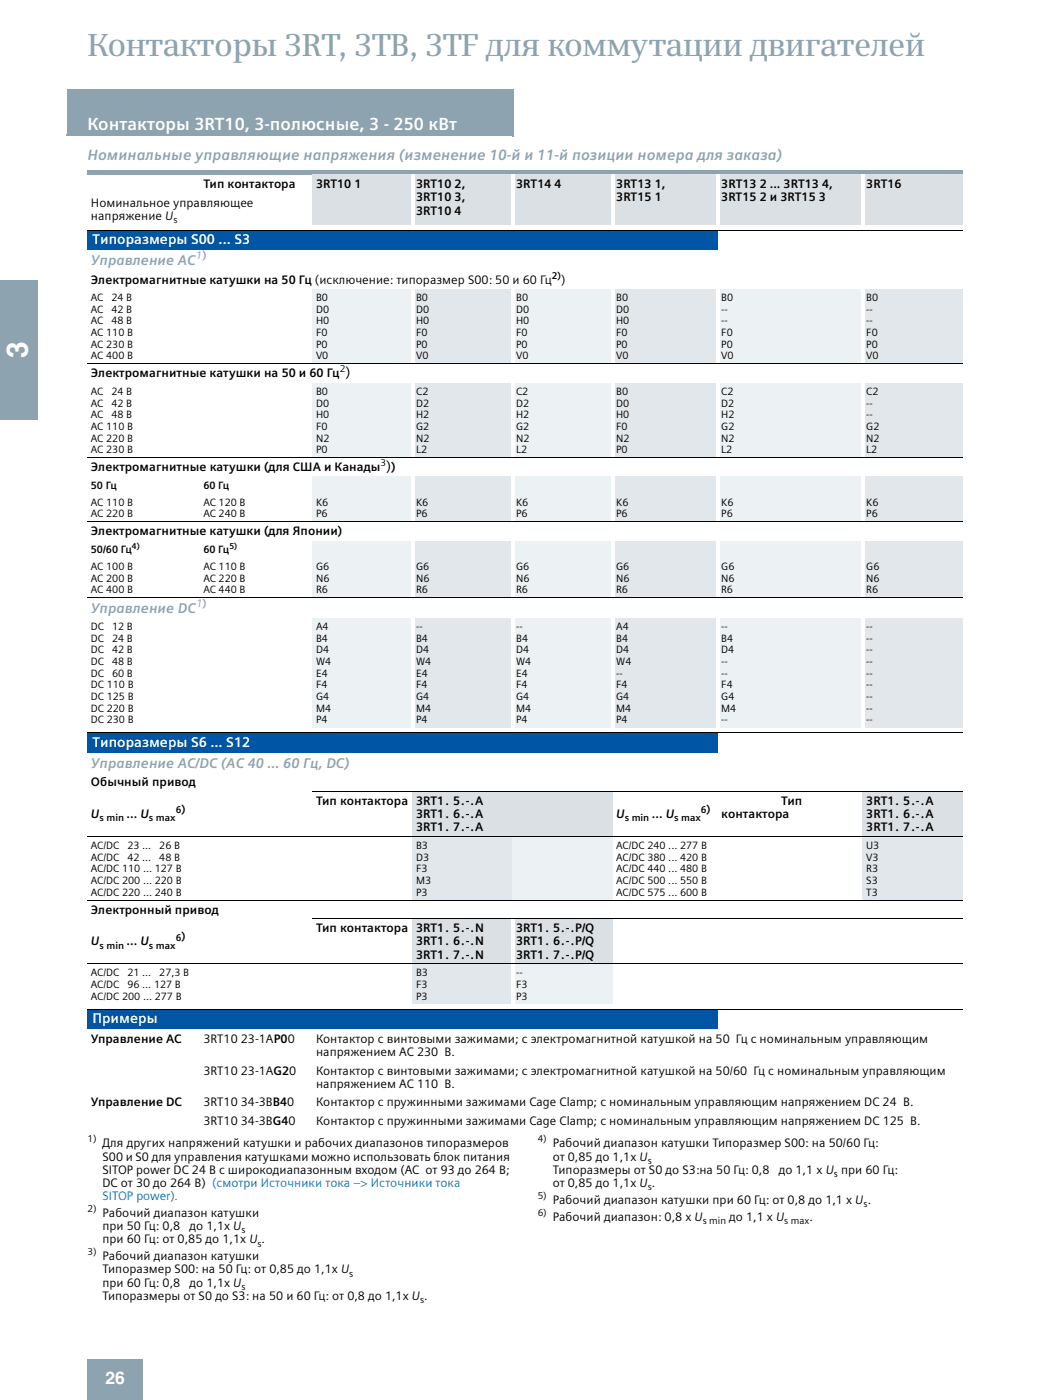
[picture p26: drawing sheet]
<svg xmlns="http://www.w3.org/2000/svg" width="210mm" height="280mm" viewBox="0 0 210 280" stroke-linecap="round" stroke-linejoin="round" font-family="sans-serif">
<defs><g id="words">
<text font-size="6.3" fill="#8da3b0" x="17.5" y="11.3">Контакторы 3RT, 3TB, 3TF для коммутации двигателей</text>
<text font-size="6" fill="#fff" x="5.5" y="71.7" transform="rotate(-90 5.5 71.7)">3</text>
<g font-size="3.5" fill="#fff">
<text x="17.5" y="26">Контакторы 3RT10, 3-полюсные, 3 - 250 кВт</text>
<text x="21.1" y="276.9">26</text>
</g>
<text font-size="3" fill="#8da3b0" x="17.5" y="32">Номинальные управляющие напряжения (изменение 10-й и 11-й позиции номера для заказа)</text>
<g font-size="2.8" fill="#8da3b0">
<text x="18.2" y="53">Управление AC</text>
<text x="18.2" y="122.6">Управление DC</text>
<text x="18.2" y="153.6">Управление AC/DC (AC 40 ... 60 Гц, DC)</text>
</g>
<g font-size="2.8" fill="#fff">
<text x="18.5" y="48.9">Типоразмеры S00 ... S3</text>
<text x="18.5" y="149.5">Типоразмеры S6 ... S12</text>
<text x="18.5" y="204.7">Примеры</text>
</g>
<g font-size="2.8">
<text x="69" y="75.5">)</text>
<text x="77.2" y="94.3">)</text>
</g>
<g font-size="2.5">
<text x="18.2" y="41.4">Номинальное управляющее</text>
<text x="40.7" y="37.6">Тип контактора</text>
<text x="63.2" y="37.6">3RT10 1</text>
<text x="83.2" y="37.6">3RT10 2,</text>
<text x="83.2" y="40.3">3RT10 3,</text>
<text x="103.2" y="37.6">3RT14 4</text>
<text x="123.2" y="37.6">3RT13 1,</text>
<text x="123.2" y="40.3">3RT15 1</text>
<text x="144.2" y="37.6">3RT13 2 ... 3RT13 4,</text>
<text x="144.2" y="40.3">3RT15 2 и 3RT15 3</text>
<text x="173.2" y="37.6">3RT16</text>
<text x="18.2" y="44">напряжение U</text>
<text x="83.2" y="42.9">3RT10 4</text>
<text x="18.2" y="56.7">Электромагнитные катушки на 50 Гц (исключение: типоразмер S00: 50 и 60 Гц</text>
<text x="112.2" y="56.7">)</text>
<text x="18.2" y="75.5">Электромагнитные катушки на 50 и 60 Гц</text>
<text x="18.2" y="94.3">Электромагнитные катушки (для США и Канады</text>
<text x="78.2" y="94.3">)</text>
<text x="18.2" y="107.1">Электромагнитные катушки (для Японии)</text>
<text x="18.2" y="157.3">Обычный привод</text>
<text x="63.2" y="161.1">Тип контактора</text>
<text x="83.2" y="161.1">3RT1. 5.-.A</text>
<text x="156.2" y="161.1">Тип</text>
<text x="173.2" y="161.1">3RT1. 5.-.A</text>
<text x="18.2" y="163.7">U</text>
<text x="25.3" y="163.7">... U</text>
<text x="83.2" y="163.7">3RT1. 6.-.A</text>
<text x="83.2" y="166.3">3RT1. 7.-.A</text>
<text x="123.2" y="163.7">U</text>
<text x="130.3" y="163.7">... U</text>
<text x="144.2" y="163.7">контактора</text>
<text x="173.2" y="163.7">3RT1. 6.-.A</text>
<text x="173.2" y="166.3">3RT1. 7.-.A</text>
<text x="18.2" y="182.8">Электронный привод</text>
<text x="18.2" y="189.2">U</text>
<text x="25.3" y="189.2">... U</text>
<text x="63.2" y="186.5">Тип контактора</text>
<text x="83.2" y="186.5">3RT1. 5.-.N</text>
<text x="83.2" y="189.2">3RT1. 6.-.N</text>
<text x="83.2" y="191.8">3RT1. 7.-.N</text>
<text x="103.2" y="186.5">3RT1. 5.-.P/Q</text>
<text x="103.2" y="189.2">3RT1. 6.-.P/Q</text>
<text x="103.2" y="191.8">3RT1. 7.-.P/Q</text>
<text x="18.2" y="208.6">Управление AC</text>
<text x="40.7" y="208.6">3RT10 23-1AP00</text>
<text x="63.2" y="208.6">Контактор с винтовыми зажимами; с электромагнитной катушкой на 50 Гц с номинальным управляющим</text>
<text x="40.7" y="215">3RT10 23-1AG20</text>
<text x="63.2" y="211.3">напряжением AC 230 В.</text>
<text x="63.2" y="215">Контактор с винтовыми зажимами; с электромагнитной катушкой на 50/60 Гц с номинальным управляющим</text>
<text x="18.2" y="221.4">Управление DC</text>
<text x="40.7" y="221.4">3RT10 34-3BB40</text>
<text x="63.2" y="221.4">Контактор с пружинными зажимами Cage Clamp; с номинальным управляющим напряжением DC 24 В.</text>
<text x="63.2" y="217.6">напряжением AC 110 В.</text>
<text x="40.7" y="225.1">3RT10 34-3BG40</text>
<text x="63.2" y="225.1">Контактор с пружинными зажимами Cage Clamp; с номинальным управляющим напряжением DC 125 В.</text>
<text x="20.5" y="229.6">Для других напряжений катушки и рабочих диапазонов типоразмеров</text>
<text x="20.5" y="232.2">S00 и S0 для управления катушками можно использовать блок питания</text>
<text x="110.5" y="229.6">Рабочий диапазон катушки Типоразмер S00: на 50/60 Гц:</text>
<text x="110.5" y="232.2">от 0,85 до 1,1x U</text>
<text x="20.5" y="234.9">SITOP power DC 24 В с широкодиапазонным входом (AC от 93 до 264 В;</text>
<text x="20.5" y="237.5">DC от 30 до 264 В) (смотри Источники тока –&gt; Источники тока</text>
<text x="110.5" y="237.5">от 0,85 до 1,1x U .</text>
<text x="110.5" y="234.9">Типоразмеры от S0 до S3:на 50 Гц: 0,8</text>
<text x="155.7" y="234.9">до 1,1 x U при 60 Гц:</text>
<text x="20.5" y="243.5">Рабочий диапазон катушки</text>
<text x="110.5" y="240.9">Рабочий диапазон катушки при 60 Гц: от 0,8 до 1,1 x U .</text>
<text x="110.5" y="244.2">Рабочий диапазон: 0,8 x U</text>
<text x="145.8" y="244.2">до 1,1 x U</text>
<text x="161.8" y="244.2">.</text>
<text x="20.5" y="246.1">при 50 Гц: 0,8</text>
<text x="20.5" y="248.8">при 60 Гц: от 0,85 до 1,1x U .</text>
<text x="37.9" y="246.1">до 1,1x U</text>
<text x="20.5" y="252.1">Рабочий диапазон катушки</text>
<text x="20.5" y="254.8">Типоразмер S00: на 50 Гц: от 0,85 до 1,1x U</text>
<text x="20.5" y="257.4">при 60 Гц: 0,8</text>
<text x="37.9" y="257.4">до 1,1x U</text>
<text x="20.5" y="260.1">Типоразмеры от S0 до S3: на 50 и 60 Гц: от 0,8 до 1,1x U .</text>
</g>
<text font-size="2.5" fill="#0077be" x="20.5" y="240.2">SITOP power).</text>
<g font-size="2.2" fill="#8da3b0">
<text x="39.2" y="51.9">1)</text>
<text x="39.2" y="121.5">1)</text>
</g>
<g font-size="2.2">
<text x="36.3" y="162.6">)</text>
<text x="141.3" y="162.6">)</text>
<text x="36.3" y="188">)</text>
</g>
<g font-size="2.1">
<text x="18.2" y="60.3">AC</text>
<text x="18.2" y="62.6">AC</text>
<text x="18.2" y="64.9">AC</text>
<text x="22.3" y="60.3">24 В</text>
<text x="22.3" y="62.6">42 В</text>
<text x="22.3" y="64.9">48 В</text>
<text x="63.2" y="60.3">B0</text>
<text x="63.2" y="62.6">D0</text>
<text x="63.2" y="64.9">H0</text>
<text x="83.2" y="60.3">B0</text>
<text x="83.2" y="62.6">D0</text>
<text x="83.2" y="64.9">H0</text>
<text x="103.2" y="60.3">B0</text>
<text x="103.2" y="62.6">D0</text>
<text x="103.2" y="64.9">H0</text>
<text x="123.2" y="60.3">B0</text>
<text x="123.2" y="62.6">D0</text>
<text x="123.2" y="64.9">H0</text>
<text x="144.2" y="60.3">B0</text>
<text x="144.2" y="62.6">--</text>
<text x="144.2" y="64.9">--</text>
<text x="173.2" y="60.3">B0</text>
<text x="173.2" y="62.6">--</text>
<text x="173.2" y="64.9">--</text>
<text x="18.2" y="67.2">AC 110 В</text>
<text x="18.2" y="69.6">AC 230 В</text>
<text x="18.2" y="71.9">AC 400 В</text>
<text x="63.2" y="67.2">F0</text>
<text x="63.2" y="69.6">P0</text>
<text x="63.2" y="71.9">V0</text>
<text x="83.2" y="67.2">F0</text>
<text x="83.2" y="69.6">P0</text>
<text x="83.2" y="71.9">V0</text>
<text x="103.2" y="67.2">F0</text>
<text x="103.2" y="69.6">P0</text>
<text x="103.2" y="71.9">V0</text>
<text x="123.2" y="67.2">F0</text>
<text x="123.2" y="69.6">P0</text>
<text x="123.2" y="71.9">V0</text>
<text x="144.2" y="67.2">F0</text>
<text x="144.2" y="69.6">P0</text>
<text x="144.2" y="71.9">V0</text>
<text x="173.2" y="67.2">F0</text>
<text x="173.2" y="69.6">P0</text>
<text x="173.2" y="71.9">V0</text>
<text x="18.2" y="79">AC</text>
<text x="18.2" y="81.4">AC</text>
<text x="18.2" y="83.7">AC</text>
<text x="22.3" y="79">24 В</text>
<text x="22.3" y="81.4">42 В</text>
<text x="22.3" y="83.7">48 В</text>
<text x="63.2" y="79">B0</text>
<text x="63.2" y="81.4">D0</text>
<text x="63.2" y="83.7">H0</text>
<text x="83.2" y="79">C2</text>
<text x="83.2" y="81.4">D2</text>
<text x="83.2" y="83.7">H2</text>
<text x="103.2" y="79">C2</text>
<text x="103.2" y="81.4">D2</text>
<text x="103.2" y="83.7">H2</text>
<text x="123.2" y="79">B0</text>
<text x="123.2" y="81.4">D0</text>
<text x="123.2" y="83.7">H0</text>
<text x="144.2" y="79">C2</text>
<text x="144.2" y="81.4">D2</text>
<text x="144.2" y="83.7">H2</text>
<text x="173.2" y="79">C2</text>
<text x="173.2" y="81.4">--</text>
<text x="173.2" y="83.7">--</text>
<text x="18.2" y="86">AC 110 В</text>
<text x="18.2" y="88.3">AC 220 В</text>
<text x="63.2" y="86">F0</text>
<text x="63.2" y="88.3">N2</text>
<text x="83.2" y="86">G2</text>
<text x="83.2" y="88.3">N2</text>
<text x="103.2" y="86">G2</text>
<text x="103.2" y="88.3">N2</text>
<text x="123.2" y="86">F0</text>
<text x="123.2" y="88.3">N2</text>
<text x="144.2" y="86">G2</text>
<text x="144.2" y="88.3">N2</text>
<text x="173.2" y="86">G2</text>
<text x="173.2" y="88.3">N2</text>
<text x="18.2" y="90.7">AC 230 В</text>
<text x="63.2" y="90.7">P0</text>
<text x="83.2" y="90.7">L2</text>
<text x="103.2" y="90.7">L2</text>
<text x="123.2" y="90.7">P0</text>
<text x="144.2" y="90.7">L2</text>
<text x="173.2" y="90.7">L2</text>
<text x="18.2" y="97.8">50 Гц</text>
<text x="18.2" y="101.2">AC 110 В</text>
<text x="40.7" y="101.2">AC 120 В</text>
<text x="40.7" y="97.8">60 Гц</text>
<text x="63.2" y="101.2">K6</text>
<text x="83.2" y="101.2">K6</text>
<text x="103.2" y="101.2">K6</text>
<text x="123.2" y="101.2">K6</text>
<text x="144.2" y="101.2">K6</text>
<text x="173.2" y="101.2">K6</text>
<text x="18.2" y="103.5">AC 220 В</text>
<text x="40.7" y="103.5">AC 240 В</text>
<text x="63.2" y="103.5">P6</text>
<text x="83.2" y="103.5">P6</text>
<text x="103.2" y="103.5">P6</text>
<text x="123.2" y="103.5">P6</text>
<text x="144.2" y="103.5">P6</text>
<text x="173.2" y="103.5">P6</text>
<text x="18.2" y="110.6">50/60 Гц</text>
<text x="40.7" y="110.6">60 Гц</text>
<text x="18.2" y="114">AC 100 В</text>
<text x="18.2" y="116.4">AC 200 В</text>
<text x="18.2" y="118.7">AC 400 В</text>
<text x="40.7" y="114">AC 110 В</text>
<text x="40.7" y="116.4">AC 220 В</text>
<text x="40.7" y="118.7">AC 440 В</text>
<text x="63.2" y="114">G6</text>
<text x="63.2" y="116.4">N6</text>
<text x="63.2" y="118.7">R6</text>
<text x="83.2" y="114">G6</text>
<text x="83.2" y="116.4">N6</text>
<text x="83.2" y="118.7">R6</text>
<text x="103.2" y="114">G6</text>
<text x="103.2" y="116.4">N6</text>
<text x="103.2" y="118.7">R6</text>
<text x="123.2" y="114">G6</text>
<text x="123.2" y="116.4">N6</text>
<text x="123.2" y="118.7">R6</text>
<text x="144.2" y="114">G6</text>
<text x="144.2" y="116.4">N6</text>
<text x="144.2" y="118.7">R6</text>
<text x="173.2" y="114">G6</text>
<text x="173.2" y="116.4">N6</text>
<text x="173.2" y="118.7">R6</text>
<text x="18.2" y="126.1">DC</text>
<text x="18.2" y="128.4">DC</text>
<text x="18.2" y="130.7">DC</text>
<text x="22.4" y="126.1">12 В</text>
<text x="22.4" y="128.4">24 В</text>
<text x="22.4" y="130.7">42 В</text>
<text x="63.2" y="126.1">A4</text>
<text x="63.2" y="128.4">B4</text>
<text x="63.2" y="130.7">D4</text>
<text x="83.2" y="126.1">--</text>
<text x="83.2" y="128.4">B4</text>
<text x="83.2" y="130.7">D4</text>
<text x="103.2" y="126.1">--</text>
<text x="103.2" y="128.4">B4</text>
<text x="103.2" y="130.7">D4</text>
<text x="123.2" y="126.1">A4</text>
<text x="123.2" y="128.4">B4</text>
<text x="123.2" y="130.7">D4</text>
<text x="144.2" y="126.1">--</text>
<text x="144.2" y="128.4">B4</text>
<text x="144.2" y="130.7">D4</text>
<text x="173.2" y="126.1">--</text>
<text x="173.2" y="128.4">--</text>
<text x="173.2" y="130.7">--</text>
<text x="18.2" y="133.1">DC</text>
<text x="18.2" y="135.4">DC</text>
<text x="18.2" y="137.7">DC 110 В</text>
<text x="22.4" y="133.1">48 В</text>
<text x="22.4" y="135.4">60 В</text>
<text x="63.2" y="133.1">W4</text>
<text x="63.2" y="135.4">E4</text>
<text x="63.2" y="137.7">F4</text>
<text x="83.2" y="133.1">W4</text>
<text x="83.2" y="135.4">E4</text>
<text x="83.2" y="137.7">F4</text>
<text x="103.2" y="133.1">W4</text>
<text x="103.2" y="135.4">E4</text>
<text x="103.2" y="137.7">F4</text>
<text x="123.2" y="133.1">W4</text>
<text x="123.2" y="135.4">--</text>
<text x="123.2" y="137.7">F4</text>
<text x="144.2" y="133.1">--</text>
<text x="144.2" y="135.4">--</text>
<text x="144.2" y="137.7">F4</text>
<text x="173.2" y="133.1">--</text>
<text x="173.2" y="135.4">--</text>
<text x="173.2" y="137.7">--</text>
<text x="18.2" y="140">DC 125 В</text>
<text x="18.2" y="142.4">DC 220 В</text>
<text x="63.2" y="140">G4</text>
<text x="63.2" y="142.4">M4</text>
<text x="83.2" y="140">G4</text>
<text x="83.2" y="142.4">M4</text>
<text x="103.2" y="140">G4</text>
<text x="103.2" y="142.4">M4</text>
<text x="123.2" y="140">G4</text>
<text x="123.2" y="142.4">M4</text>
<text x="144.2" y="140">G4</text>
<text x="144.2" y="142.4">M4</text>
<text x="173.2" y="140">--</text>
<text x="173.2" y="142.4">--</text>
<text x="18.2" y="144.7">DC 230 В</text>
<text x="63.2" y="144.7">P4</text>
<text x="83.2" y="144.7">P4</text>
<text x="103.2" y="144.7">P4</text>
<text x="123.2" y="144.7">P4</text>
<text x="144.2" y="144.7">--</text>
<text x="173.2" y="144.7">--</text>
<text x="18.2" y="169.9">AC/DC</text>
<text x="18.2" y="172.2">AC/DC</text>
<text x="25.5" y="169.9">23 ...</text>
<text x="25.5" y="172.2">42 ...</text>
<text x="31.8" y="169.9">26 В</text>
<text x="31.8" y="172.2">48 В</text>
<text x="83.2" y="169.9">B3</text>
<text x="83.2" y="172.2">D3</text>
<text x="123.2" y="169.9">AC/DC 240 ... 277 В</text>
<text x="123.2" y="172.2">AC/DC 380 ... 420 В</text>
<text x="173.2" y="169.9">U3</text>
<text x="173.2" y="172.2">V3</text>
<text x="18.2" y="174.5">AC/DC 110 ... 127 В</text>
<text x="18.2" y="176.8">AC/DC 200 ... 220 В</text>
<text x="18.2" y="179.2">AC/DC 220 ... 240 В</text>
<text x="83.2" y="174.5">F3</text>
<text x="83.2" y="176.8">M3</text>
<text x="83.2" y="179.2">P3</text>
<text x="123.2" y="174.5">AC/DC 440 ... 480 В</text>
<text x="123.2" y="176.8">AC/DC 500 ... 550 В</text>
<text x="123.2" y="179.2">AC/DC 575 ... 600 В</text>
<text x="173.2" y="174.5">R3</text>
<text x="173.2" y="176.8">S3</text>
<text x="173.2" y="179.2">T3</text>
<text x="18.2" y="195.3">AC/DC</text>
<text x="18.2" y="197.7">AC/DC</text>
<text x="25.5" y="195.3">21 ...</text>
<text x="25.5" y="197.7">96 ... 127 В</text>
<text x="31.8" y="195.3">27,3 В</text>
<text x="83.2" y="195.3">B3</text>
<text x="83.2" y="197.7">F3</text>
<text x="103.2" y="195.3">--</text>
<text x="103.2" y="197.7">F3</text>
<text x="18.2" y="200">AC/DC 200 ... 277 В</text>
<text x="83.2" y="200">P3</text>
<text x="103.2" y="200">P3</text>
</g>
<g font-size="2">
<text x="34.7" y="44.6">s</text>
<text x="110.3" y="55.8">2)</text>
<text x="67.9" y="74.5">2</text>
<text x="76.1" y="93.3">3</text>
<text x="19.9" y="164.3">s min</text>
<text x="29.8" y="164.3">s max</text>
<text x="35.1" y="162.7">6</text>
<text x="124.9" y="164.3">s min</text>
<text x="134.8" y="164.3">s max</text>
<text x="140.1" y="162.7">6</text>
<text x="19.9" y="189.8">s min</text>
<text x="29.8" y="189.8">s max</text>
<text x="35.1" y="188.2">6</text>
<text x="17.5" y="228.6">1)</text>
<text x="107.5" y="228.6">4)</text>
<text x="129.5" y="232.8">s</text>
<text x="107.5" y="239.9">5)</text>
<text x="129.5" y="238.1">s</text>
<text x="166.7" y="235.5">s</text>
<text x="17.5" y="242.5">2)</text>
<text x="107.5" y="243.2">6)</text>
<text x="140.5" y="244.8">s min</text>
<text x="156.8" y="244.8">s max</text>
<text x="172.6" y="241.5">s</text>
<text x="17.5" y="251.2">3)</text>
<text x="48.3" y="246.8">s</text>
<text x="51.5" y="249.4">s</text>
<text x="69.8" y="255.4">s</text>
<text x="48.3" y="258">s</text>
<text x="84" y="260.7">s</text>
</g>
<g font-size="1.7">
<text x="26.4" y="109.8">4)</text>
<text x="45.9" y="109.8">5)</text>
</g>
</g></defs>
<path d="M13.5 18h89v9.1h-89z" fill="#8da3b0"/>
<path d="M13.5 18h89.2M13.5 17.9v9.2M102.5 18v9.2M13.3 27.1h89.2" fill="none" stroke="#8da3b0" stroke-width=".36"/>
<path d="M17.5 272.1h11v8.1h-11z" fill="#8da3b0"/>
<path d="M17.5 272.1h11.1M17.5 272v8.2M28.5 272.1v8.1" fill="none" stroke="#8da3b0" stroke-width=".2"/>
<g fill="#8da3b0">
<path d="M0 56h7.5v28.1h-7.5z"/>
<path d="M17.5 33.9h175v1h-175z"/>
</g>
<g fill="#dae0e3">
<path d="M62.5 34.9h20v10.1h-20z"/>
<path d="M82.5 34.9h20v10.1h-20z"/>
<path d="M102.5 34.9h20v10.1h-20z"/>
<path d="M122.5 34.9h21v10.1h-21z"/>
<path d="M143.5 34.9h29v10.1h-29z"/>
<path d="M172.5 34.9h20v10.1h-20z"/>
</g>
<path d="M17.5 46.1h126v4h-126z" fill="#0055a4"/>
<path d="M62.5 57.8h20v3.4h-20z" fill="#ecf1f4"/>
<path d="M82.5 57.8h20v3.4h-20z" fill="#e1e7ea"/>
<path d="M102.5 57.8h20v3.4h-20z" fill="#ecf1f4"/>
<path d="M122.5 57.8h21v3.4h-21z" fill="#e1e7ea"/>
<path d="M143.5 57.8h29v3.4h-29z" fill="#ecf1f4"/>
<path d="M172.5 57.8h20v3.4h-20z" fill="#e1e7ea"/>
<path d="M62.5 61.2h20v2.3h-20z" fill="#ecf1f4"/>
<path d="M82.5 61.2h20v2.3h-20z" fill="#e1e7ea"/>
<path d="M102.5 61.2h20v2.3h-20z" fill="#ecf1f4"/>
<path d="M122.5 61.2h21v2.3h-21z" fill="#e1e7ea"/>
<path d="M143.5 61.2h29v2.3h-29z" fill="#ecf1f4"/>
<path d="M172.5 61.2h20v2.3h-20z" fill="#e1e7ea"/>
<path d="M62.5 63.5h20v2.3h-20z" fill="#ecf1f4"/>
<path d="M82.5 63.5h20v2.3h-20z" fill="#e1e7ea"/>
<path d="M102.5 63.5h20v2.3h-20z" fill="#ecf1f4"/>
<path d="M122.5 63.5h21v2.3h-21z" fill="#e1e7ea"/>
<path d="M143.5 63.5h29v2.3h-29z" fill="#ecf1f4"/>
<path d="M172.5 63.5h20v2.3h-20z" fill="#e1e7ea"/>
<path d="M62.5 65.8h20v2.4h-20z" fill="#ecf1f4"/>
<path d="M82.5 65.8h20v2.4h-20z" fill="#e1e7ea"/>
<path d="M102.5 65.8h20v2.4h-20z" fill="#ecf1f4"/>
<path d="M122.5 65.8h21v2.4h-21z" fill="#e1e7ea"/>
<path d="M143.5 65.8h29v2.4h-29z" fill="#ecf1f4"/>
<path d="M172.5 65.8h20v2.4h-20z" fill="#e1e7ea"/>
<path d="M62.5 68.2h20v2.3h-20z" fill="#ecf1f4"/>
<path d="M82.5 68.2h20v2.3h-20z" fill="#e1e7ea"/>
<path d="M102.5 68.2h20v2.3h-20z" fill="#ecf1f4"/>
<path d="M122.5 68.2h21v2.3h-21z" fill="#e1e7ea"/>
<path d="M143.5 68.2h29v2.3h-29z" fill="#ecf1f4"/>
<path d="M172.5 68.2h20v2.3h-20z" fill="#e1e7ea"/>
<path d="M62.5 70.5h20v2.3h-20z" fill="#ecf1f4"/>
<path d="M82.5 70.5h20v2.3h-20z" fill="#e1e7ea"/>
<path d="M102.5 70.5h20v2.3h-20z" fill="#ecf1f4"/>
<path d="M122.5 70.5h21v2.3h-21z" fill="#e1e7ea"/>
<path d="M143.5 70.5h29v2.3h-29z" fill="#ecf1f4"/>
<path d="M172.5 70.5h20v2.3h-20z" fill="#e1e7ea"/>
<path d="M62.5 76.6h20v3.3h-20z" fill="#ecf1f4"/>
<path d="M82.5 76.6h20v3.3h-20z" fill="#e1e7ea"/>
<path d="M102.5 76.6h20v3.3h-20z" fill="#ecf1f4"/>
<path d="M122.5 76.6h21v3.3h-21z" fill="#e1e7ea"/>
<path d="M143.5 76.6h29v3.3h-29z" fill="#ecf1f4"/>
<path d="M172.5 76.6h20v3.3h-20z" fill="#e1e7ea"/>
<path d="M62.5 79.9h20v2.4h-20z" fill="#ecf1f4"/>
<path d="M82.5 79.9h20v2.4h-20z" fill="#e1e7ea"/>
<path d="M102.5 79.9h20v2.4h-20z" fill="#ecf1f4"/>
<path d="M122.5 79.9h21v2.4h-21z" fill="#e1e7ea"/>
<path d="M143.5 79.9h29v2.4h-29z" fill="#ecf1f4"/>
<path d="M172.5 79.9h20v2.4h-20z" fill="#e1e7ea"/>
<path d="M62.5 82.3h20v2.3h-20z" fill="#ecf1f4"/>
<path d="M82.5 82.3h20v2.3h-20z" fill="#e1e7ea"/>
<path d="M102.5 82.3h20v2.3h-20z" fill="#ecf1f4"/>
<path d="M122.5 82.3h21v2.3h-21z" fill="#e1e7ea"/>
<path d="M143.5 82.3h29v2.3h-29z" fill="#ecf1f4"/>
<path d="M172.5 82.3h20v2.3h-20z" fill="#e1e7ea"/>
<path d="M62.5 84.6h20v2.3h-20z" fill="#ecf1f4"/>
<path d="M82.5 84.6h20v2.3h-20z" fill="#e1e7ea"/>
<path d="M102.5 84.6h20v2.3h-20z" fill="#ecf1f4"/>
<path d="M122.5 84.6h21v2.3h-21z" fill="#e1e7ea"/>
<path d="M143.5 84.6h29v2.3h-29z" fill="#ecf1f4"/>
<path d="M172.5 84.6h20v2.3h-20z" fill="#e1e7ea"/>
<path d="M62.5 86.9h20v2.4h-20z" fill="#ecf1f4"/>
<path d="M82.5 86.9h20v2.4h-20z" fill="#e1e7ea"/>
<path d="M102.5 86.9h20v2.4h-20z" fill="#ecf1f4"/>
<path d="M122.5 86.9h21v2.4h-21z" fill="#e1e7ea"/>
<path d="M143.5 86.9h29v2.4h-29z" fill="#ecf1f4"/>
<path d="M172.5 86.9h20v2.4h-20z" fill="#e1e7ea"/>
<path d="M62.5 89.3h20v2.3h-20z" fill="#ecf1f4"/>
<path d="M82.5 89.3h20v2.3h-20z" fill="#e1e7ea"/>
<path d="M102.5 89.3h20v2.3h-20z" fill="#ecf1f4"/>
<path d="M122.5 89.3h21v2.3h-21z" fill="#e1e7ea"/>
<path d="M143.5 89.3h29v2.3h-29z" fill="#ecf1f4"/>
<path d="M172.5 89.3h20v2.3h-20z" fill="#e1e7ea"/>
<path d="M62.5 95.3h20v3.4h-20z" fill="#ecf1f4"/>
<path d="M82.5 95.3h20v3.4h-20z" fill="#e1e7ea"/>
<path d="M102.5 95.3h20v3.4h-20z" fill="#ecf1f4"/>
<path d="M122.5 95.3h21v3.4h-21z" fill="#e1e7ea"/>
<path d="M143.5 95.3h29v3.4h-29z" fill="#ecf1f4"/>
<path d="M172.5 95.3h20v3.4h-20z" fill="#e1e7ea"/>
<path d="M62.5 98.7h20v3.4h-20z" fill="#ecf1f4"/>
<path d="M82.5 98.7h20v3.4h-20z" fill="#e1e7ea"/>
<path d="M102.5 98.7h20v3.4h-20z" fill="#ecf1f4"/>
<path d="M122.5 98.7h21v3.4h-21z" fill="#e1e7ea"/>
<path d="M143.5 98.7h29v3.4h-29z" fill="#ecf1f4"/>
<path d="M172.5 98.7h20v3.4h-20z" fill="#e1e7ea"/>
<path d="M62.5 102.1h20v2.3h-20z" fill="#ecf1f4"/>
<path d="M82.5 102.1h20v2.3h-20z" fill="#e1e7ea"/>
<path d="M102.5 102.1h20v2.3h-20z" fill="#ecf1f4"/>
<path d="M122.5 102.1h21v2.3h-21z" fill="#e1e7ea"/>
<path d="M143.5 102.1h29v2.3h-29z" fill="#ecf1f4"/>
<path d="M172.5 102.1h20v2.3h-20z" fill="#e1e7ea"/>
<path d="M62.5 108.2h20v3.3h-20z" fill="#ecf1f4"/>
<path d="M82.5 108.2h20v3.3h-20z" fill="#e1e7ea"/>
<path d="M102.5 108.2h20v3.3h-20z" fill="#ecf1f4"/>
<path d="M122.5 108.2h21v3.3h-21z" fill="#e1e7ea"/>
<path d="M143.5 108.2h29v3.3h-29z" fill="#ecf1f4"/>
<path d="M172.5 108.2h20v3.3h-20z" fill="#e1e7ea"/>
<path d="M62.5 111.5h20v3.4h-20z" fill="#ecf1f4"/>
<path d="M82.5 111.5h20v3.4h-20z" fill="#e1e7ea"/>
<path d="M102.5 111.5h20v3.4h-20z" fill="#ecf1f4"/>
<path d="M122.5 111.5h21v3.4h-21z" fill="#e1e7ea"/>
<path d="M143.5 111.5h29v3.4h-29z" fill="#ecf1f4"/>
<path d="M172.5 111.5h20v3.4h-20z" fill="#e1e7ea"/>
<path d="M62.5 114.9h20v2.4h-20z" fill="#ecf1f4"/>
<path d="M82.5 114.9h20v2.4h-20z" fill="#e1e7ea"/>
<path d="M102.5 114.9h20v2.4h-20z" fill="#ecf1f4"/>
<path d="M122.5 114.9h21v2.4h-21z" fill="#e1e7ea"/>
<path d="M143.5 114.9h29v2.4h-29z" fill="#ecf1f4"/>
<path d="M172.5 114.9h20v2.4h-20z" fill="#e1e7ea"/>
<path d="M62.5 117.3h20v2.3h-20z" fill="#ecf1f4"/>
<path d="M82.5 117.3h20v2.3h-20z" fill="#e1e7ea"/>
<path d="M102.5 117.3h20v2.3h-20z" fill="#ecf1f4"/>
<path d="M122.5 117.3h21v2.3h-21z" fill="#e1e7ea"/>
<path d="M143.5 117.3h29v2.3h-29z" fill="#ecf1f4"/>
<path d="M172.5 117.3h20v2.3h-20z" fill="#e1e7ea"/>
<path d="M62.5 123.6h20v3.4h-20z" fill="#ecf1f4"/>
<path d="M82.5 123.6h20v3.4h-20z" fill="#e1e7ea"/>
<path d="M102.5 123.6h20v3.4h-20z" fill="#ecf1f4"/>
<path d="M122.5 123.6h21v3.4h-21z" fill="#e1e7ea"/>
<path d="M143.5 123.6h29v3.4h-29z" fill="#ecf1f4"/>
<path d="M172.5 123.6h20v3.4h-20z" fill="#e1e7ea"/>
<path d="M62.5 127h20v2.3h-20z" fill="#ecf1f4"/>
<path d="M82.5 127h20v2.3h-20z" fill="#e1e7ea"/>
<path d="M102.5 127h20v2.3h-20z" fill="#ecf1f4"/>
<path d="M122.5 127h21v2.3h-21z" fill="#e1e7ea"/>
<path d="M143.5 127h29v2.3h-29z" fill="#ecf1f4"/>
<path d="M172.5 127h20v2.3h-20z" fill="#e1e7ea"/>
<path d="M62.5 129.3h20v2.3h-20z" fill="#ecf1f4"/>
<path d="M82.5 129.3h20v2.3h-20z" fill="#e1e7ea"/>
<path d="M102.5 129.3h20v2.3h-20z" fill="#ecf1f4"/>
<path d="M122.5 129.3h21v2.3h-21z" fill="#e1e7ea"/>
<path d="M143.5 129.3h29v2.3h-29z" fill="#ecf1f4"/>
<path d="M172.5 129.3h20v2.3h-20z" fill="#e1e7ea"/>
<path d="M62.5 131.6h20v2.4h-20z" fill="#ecf1f4"/>
<path d="M82.5 131.6h20v2.4h-20z" fill="#e1e7ea"/>
<path d="M102.5 131.6h20v2.4h-20z" fill="#ecf1f4"/>
<path d="M122.5 131.6h21v2.4h-21z" fill="#e1e7ea"/>
<path d="M143.5 131.6h29v2.4h-29z" fill="#ecf1f4"/>
<path d="M172.5 131.6h20v2.4h-20z" fill="#e1e7ea"/>
<path d="M62.5 134h20v2.3h-20z" fill="#ecf1f4"/>
<path d="M82.5 134h20v2.3h-20z" fill="#e1e7ea"/>
<path d="M102.5 134h20v2.3h-20z" fill="#ecf1f4"/>
<path d="M122.5 134h21v2.3h-21z" fill="#e1e7ea"/>
<path d="M143.5 134h29v2.3h-29z" fill="#ecf1f4"/>
<path d="M172.5 134h20v2.3h-20z" fill="#e1e7ea"/>
<path d="M62.5 136.3h20v2.3h-20z" fill="#ecf1f4"/>
<path d="M82.5 136.3h20v2.3h-20z" fill="#e1e7ea"/>
<path d="M102.5 136.3h20v2.3h-20z" fill="#ecf1f4"/>
<path d="M122.5 136.3h21v2.3h-21z" fill="#e1e7ea"/>
<path d="M143.5 136.3h29v2.3h-29z" fill="#ecf1f4"/>
<path d="M172.5 136.3h20v2.3h-20z" fill="#e1e7ea"/>
<path d="M62.5 138.6h20v2.3h-20z" fill="#ecf1f4"/>
<path d="M82.5 138.6h20v2.3h-20z" fill="#e1e7ea"/>
<path d="M102.5 138.6h20v2.3h-20z" fill="#ecf1f4"/>
<path d="M122.5 138.6h21v2.3h-21z" fill="#e1e7ea"/>
<path d="M143.5 138.6h29v2.3h-29z" fill="#ecf1f4"/>
<path d="M172.5 138.6h20v2.3h-20z" fill="#e1e7ea"/>
<path d="M62.5 140.9h20v2.4h-20z" fill="#ecf1f4"/>
<path d="M82.5 140.9h20v2.4h-20z" fill="#e1e7ea"/>
<path d="M102.5 140.9h20v2.4h-20z" fill="#ecf1f4"/>
<path d="M122.5 140.9h21v2.4h-21z" fill="#e1e7ea"/>
<path d="M143.5 140.9h29v2.4h-29z" fill="#ecf1f4"/>
<path d="M172.5 140.9h20v2.4h-20z" fill="#e1e7ea"/>
<path d="M62.5 143.3h20v2.3h-20z" fill="#ecf1f4"/>
<path d="M82.5 143.3h20v2.3h-20z" fill="#e1e7ea"/>
<path d="M102.5 143.3h20v2.3h-20z" fill="#ecf1f4"/>
<path d="M122.5 143.3h21v2.3h-21z" fill="#e1e7ea"/>
<path d="M143.5 143.3h29v2.3h-29z" fill="#ecf1f4"/>
<path d="M172.5 143.3h20v2.3h-20z" fill="#e1e7ea"/>
<path d="M17.5 146.6h126v4h-126z" fill="#0055a4"/>
<g fill="#dae0e3">
<path d="M82.5 158.3h20v9.1h-20z"/>
<path d="M102.5 158.3h20v9.1h-20z"/>
<path d="M172.5 158.3h20v9.1h-20z"/>
</g>
<path d="M82.5 167.4h20v3.4h-20z" fill="#e1e7ea"/>
<path d="M102.5 167.4h20v3.4h-20z" fill="#ecf1f4"/>
<g fill="#e1e7ea">
<path d="M172.5 167.4h20v3.4h-20z"/>
<path d="M82.5 170.8h20v2.3h-20z"/>
</g>
<path d="M102.5 170.8h20v2.3h-20z" fill="#ecf1f4"/>
<g fill="#e1e7ea">
<path d="M172.5 170.8h20v2.3h-20z"/>
<path d="M82.5 173.1h20v2.3h-20z"/>
</g>
<path d="M102.5 173.1h20v2.3h-20z" fill="#ecf1f4"/>
<g fill="#e1e7ea">
<path d="M172.5 173.1h20v2.3h-20z"/>
<path d="M82.5 175.4h20v2.4h-20z"/>
</g>
<path d="M102.5 175.4h20v2.4h-20z" fill="#ecf1f4"/>
<g fill="#e1e7ea">
<path d="M172.5 175.4h20v2.4h-20z"/>
<path d="M82.5 177.8h20v2.3h-20z"/>
</g>
<path d="M102.5 177.8h20v2.3h-20z" fill="#ecf1f4"/>
<path d="M172.5 177.8h20v2.3h-20z" fill="#e1e7ea"/>
<g fill="#dae0e3">
<path d="M82.5 183.8h20v9h-20z"/>
<path d="M102.5 183.8h20v9h-20z"/>
</g>
<path d="M82.5 192.8h20v3.4h-20z" fill="#e1e7ea"/>
<path d="M102.5 192.8h20v3.4h-20z" fill="#ecf1f4"/>
<path d="M82.5 196.2h20v2.4h-20z" fill="#e1e7ea"/>
<path d="M102.5 196.2h20v2.4h-20z" fill="#ecf1f4"/>
<path d="M82.5 198.6h20v2.3h-20z" fill="#e1e7ea"/>
<path d="M102.5 198.6h20v2.3h-20z" fill="#ecf1f4"/>
<path d="M17.5 201.9h126v4h-126z" fill="#0055a4"/>
<g fill="#fff">
<path d="M82.1 34.9h.7v10.1h-.7z"/>
<path d="M82.1 57.8h.7v15.1h-.7z"/>
<path d="M82.1 76.6h.7v15h-.7z"/>
<path d="M82.1 95.3h.7v9.2h-.7z"/>
<path d="M82.1 108.2h.7v11.4h-.7z"/>
<path d="M82.1 123.6h.7v22h-.7z"/>
<path d="M102.2 34.9h.6v10.1h-.6z"/>
<path d="M102.2 57.8h.6v15.1h-.6z"/>
<path d="M102.2 76.6h.6v15h-.6z"/>
<path d="M102.2 95.3h.6v9.2h-.6z"/>
<path d="M102.2 108.2h.6v11.4h-.6z"/>
<path d="M102.2 123.6h.6v22h-.6z"/>
<path d="M102.2 183.8h.6v18.2h-.6z"/>
<path d="M122.2 34.9h.7v10.1h-.7z"/>
<path d="M122.2 57.8h.7v15.1h-.7z"/>
<path d="M122.2 76.6h.7v15h-.7z"/>
<path d="M122.2 95.3h.7v9.2h-.7z"/>
<path d="M122.2 108.2h.7v11.4h-.7z"/>
<path d="M122.2 123.6h.7v22h-.7z"/>
<path d="M143.2 34.9h.6v10.1h-.6z"/>
<path d="M143.2 57.8h.6v15.1h-.6z"/>
<path d="M143.2 76.6h.6v15h-.6z"/>
<path d="M143.2 95.3h.6v9.2h-.6z"/>
<path d="M143.2 108.2h.6v11.4h-.6z"/>
<path d="M143.2 123.6h.6v22h-.6z"/>
<path d="M172.1 34.9h.7v10.1h-.7z"/>
<path d="M172.1 57.8h.7v15.1h-.7z"/>
<path d="M172.1 76.6h.7v15h-.7z"/>
<path d="M172.1 95.3h.7v9.2h-.7z"/>
<path d="M172.1 108.2h.7v11.4h-.7z"/>
<path d="M172.1 123.6h.7v22h-.7z"/>
<path d="M172.1 146.5h.7v4.1h-.7z"/>
</g>
<path d="M17.5 46.1h175M17.5 72.8h175M17.5 91.6h175M17.5 104.4h175M17.5 119.6h175M17.5 146.6h175M62.5 158.3h130M17.5 167.4h175M17.5 180.1h175M17.5 192.8h175M62.5 183.8h130M17.5 201.9h175" fill="none" stroke="#000" stroke-width=".2"/>
<use href="#words"/>
</svg>
